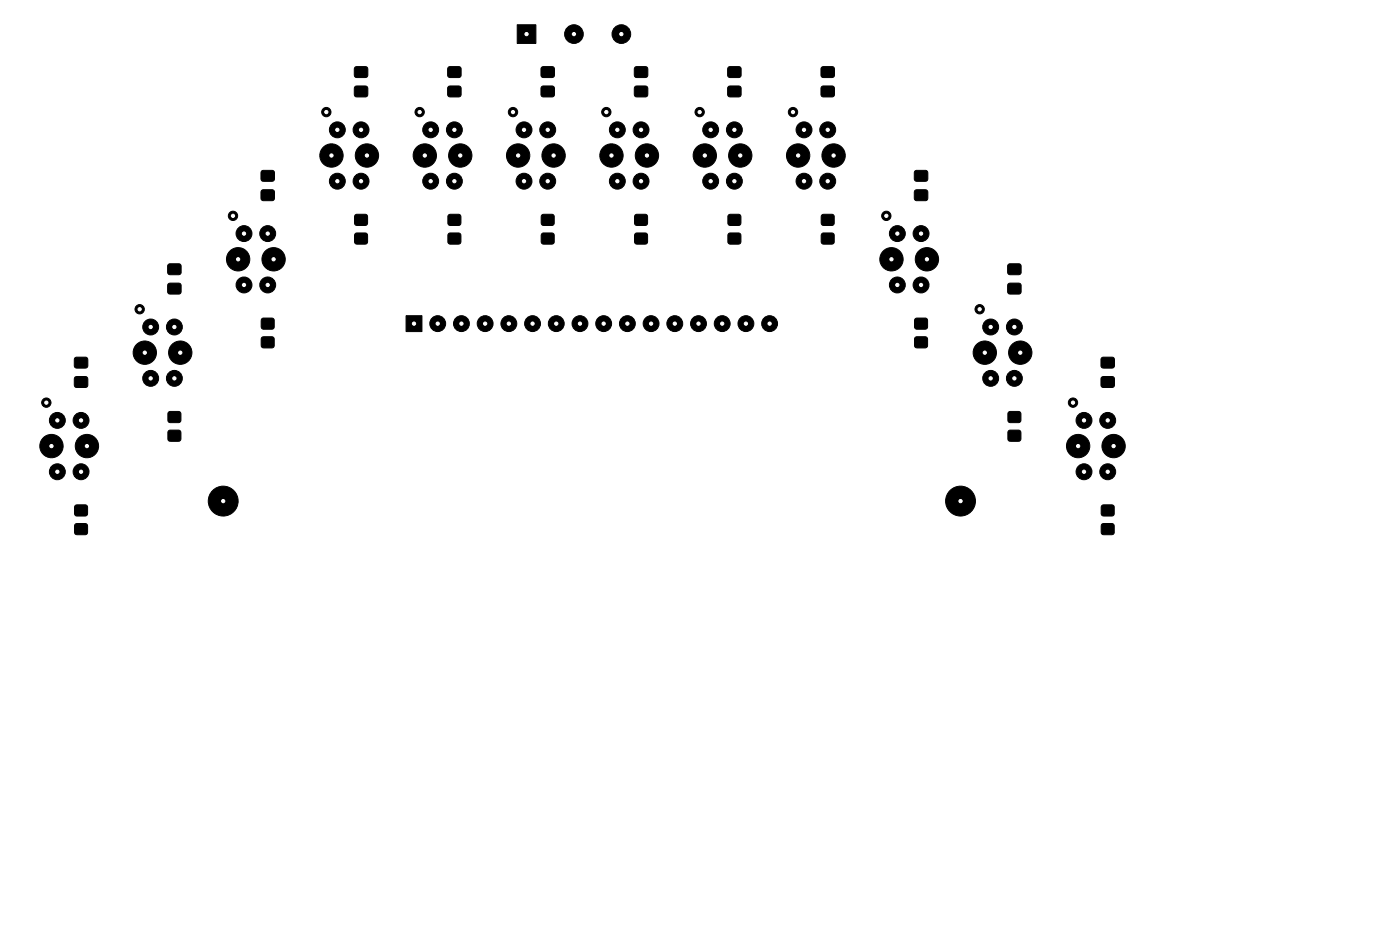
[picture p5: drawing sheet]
<svg xmlns="http://www.w3.org/2000/svg" width="150mm" height="100mm" viewBox="0 0 150 100" stroke-linecap="round" stroke-linejoin="round" font-family="sans-serif">
<g fill="#000" stroke="#000" stroke-width=".11">
<path d="M28 18.3l.2-.1h1l.1 .1 .1 .2-.1 .8-.1 .1h-1l-.2-.1v-.1zM38 9.3l.2-.1h1l.1 .1 .1 .2-.1 .8-.1 .1h-1l-.2-.1v-.2zM38 7.2l.2-.1h1l.1 .1 .1 .2-.1 .8-.1 .1h-1l-.2-.1v-.1zM48 9.3l.2-.1h1l.1 .1 .1 .2-.1 .8-.1 .1h-1l-.2-.1v-.2zM48 7.2l.2-.1h1l.1 .1 .1 .2-.1 .8-.1 .1h-1l-.2-.1v-.1zM55.4 2.7h2v2h-2zM58 9.3l.2-.1h1l.1 .1 .1 .2-.1 .8-.1 .1h-1l-.2-.1v-.2zM58 7.2l.2-.1h1l.1 .1 .1 .2-.1 .8-.1 .1h-1l-.2-.1v-.1zM68 9.3l.2-.1h1l.1 .1 .1 .2-.1 .8-.1 .1h-1l-.2-.1v-.2zM68 7.2l.2-.1h1l.1 .1 .1 .2-.1 .8-.1 .1h-1l-.2-.1v-.1zM78 9.3l.2-.1h1l.1 .1 .1 .2-.1 .8-.1 .1h-1l-.2-.1v-.2zM78 7.2l.2-.1h1l.1 .1 .1 .2-.1 .8-.1 .1h-1l-.2-.1v-.1z"/>
<path d="M88 9.3l.2-.1h1l.1 .1 .1 .2-.1 .8-.1 .1h-1l-.2-.1v-.2zM88 7.2l.2-.1h1l.1 .1 .1 .2-.1 .8-.1 .1h-1l-.2-.1v-.1zM98 18.3l.2-.1h1l.1 .1 .1 .2-.1 .8-.1 .1h-1l-.2-.1v-.1zM8 38.3l.2-.1h1l.1 .1 .1 .2-.1 .8-.1 .1h-1l-.2-.1v-.1zM18 30.4l.2-.1h1l.1 .1 .1 .2-.1 .8-.1 .1h-1l-.2-.1v-.2zM18 28.3l.2-.1h1l.1 .1 .1 .2-.1 .8-.1 .1h-1l-.2-.1v-.1zM28 20.4l.2-.1h1l.1 .1 .1 .2-.1 .8-.1 .1h-1l-.2-.1v-.2zM28.1 36.1h.1h.9h.2l.1 .2-.1 .9-.2 .1h-.9l-.1-.1-.1-.2zM28.1 34.1h.1h.9h.2l.1 .2-.1 .9-.2 .1h-.9l-.1-.1-.1-.2zM38.1 25l.1-.1h.9l.2 .1 .1 .2-.1 .9h-.2h-.9h-.1l-.1-.2zM38.1 23l.1-.1h.9l.2 .1 .1 .2-.1 .9h-.2h-.9h-.1l-.1-.2zM43.5 33.8h1.7v1.7h-1.7z"/>
<path d="M48.1 25l.1-.1h.9l.2 .1 .1 .2-.1 .9h-.2h-.9h-.1l-.1-.2zM48.1 23l.1-.1h.9l.2 .1 .1 .2-.1 .9h-.2h-.9h-.1l-.1-.2zM58.1 25l.1-.1h.9l.2 .1 .1 .2-.1 .9h-.2h-.9h-.1l-.1-.2zM58.1 23l.1-.1h.9l.2 .1 .1 .2-.1 .9h-.2h-.9h-.1l-.1-.2zM68.1 25l.1-.1h.9l.2 .1 .1 .2-.1 .9h-.2h-.9h-.1l-.1-.2zM68.1 23l.1-.1h.9l.2 .1 .1 .2-.1 .9h-.2h-.9h-.1l-.1-.2zM78.1 25l.1-.1h.9l.2 .1 .1 .2-.1 .9h-.2h-.9h-.1l-.1-.2zM78.1 23l.1-.1h.9l.2 .1 .1 .2-.1 .9h-.2h-.9h-.1l-.1-.2zM88.1 25l.1-.1h.9l.2 .1 .1 .2-.1 .9h-.2h-.9h-.1l-.1-.2zM88.1 23l.1-.1h.9l.2 .1 .1 .2-.1 .9h-.2h-.9h-.1l-.1-.2zM98 20.4l.2-.1h1l.1 .1 .1 .2-.1 .8-.1 .1h-1l-.2-.1v-.2zM98.1 36.1h.1h.9h.2l.1 .2-.1 .9-.2 .1h-.9l-.1-.1-.1-.2z"/>
<path d="M98.1 34.1h.1h.9h.2l.1 .2-.1 .9-.2 .1h-.9l-.1-.1-.1-.2zM108 30.4l.2-.1h1l.1 .1 .1 .2-.1 .8-.1 .1h-1l-.2-.1v-.2zM108 28.3l.2-.1h1l.1 .1 .1 .2-.1 .8-.1 .1h-1l-.2-.1v-.1zM118 38.3l.2-.1h1l.1 .1 .1 .2-.1 .8-.1 .1h-1l-.2-.1v-.1zM8 40.4l.2-.1h1l.1 .1 .1 .2-.1 .8-.1 .1h-1l-.2-.1v-.2zM8.1 56.1h.1h.9h.2l.1 .2-.1 .9-.2 .1h-.9l-.1-.1-.1-.2zM8.1 54.1h.1h.9h.2l.1 .2-.1 .9-.2 .1h-.9l-.1-.1-.1-.2zM18.1 46.1h.1h.9h.2l.1 .2-.1 .9-.2 .1h-.9l-.1-.1-.1-.2zM18.1 44.1h.1h.9h.2l.1 .2-.1 .9-.2 .1h-.9l-.1-.1-.1-.2zM108.1 46.1h.1h.9h.2l.1 .2-.1 .9-.2 .1h-.9l-.1-.1-.1-.2zM108.1 44.1h.1h.9h.2l.1 .2-.1 .9-.2 .1h-.9l-.1-.1-.1-.2zM118 40.4l.2-.1h1l.1 .1 .1 .2-.1 .8-.1 .1h-1l-.2-.1v-.2z"/>
<path d="M118.1 56.1h.1h.9h.2l.1 .2-.1 .9-.2 .1h-.9l-.1-.1-.1-.2zM118.1 54.1h.1h.9h.2l.1 .2-.1 .9-.2 .1h-.9l-.1-.1-.1-.2z"/>
<circle cx="35" cy="12" r=".5"/>
<circle cx="35.5" cy="16.7" r="1.25"/>
<circle cx="36.1" cy="19.4" r=".85"/>
<circle cx="36.1" cy="13.9" r=".85"/>
<circle cx="38.7" cy="19.4" r=".85"/>
<circle cx="38.7" cy="13.9" r=".85"/>
<circle cx="39.3" cy="16.7" r="1.25"/>
<circle cx="45" cy="12" r=".5"/>
<circle cx="45.5" cy="16.7" r="1.25"/>
<circle cx="46.1" cy="19.4" r=".85"/>
<circle cx="46.1" cy="13.9" r=".85"/>
<circle cx="48.7" cy="19.4" r=".85"/>
<circle cx="48.7" cy="13.9" r=".85"/>
<circle cx="49.3" cy="16.7" r="1.25"/>
<circle cx="55" cy="12" r=".5"/>
<circle cx="55.5" cy="16.7" r="1.25"/>
<circle cx="56.1" cy="19.4" r=".85"/>
<circle cx="56.1" cy="13.9" r=".85"/>
<circle cx="58.7" cy="19.4" r=".85"/>
<circle cx="58.7" cy="13.9" r=".85"/>
<circle cx="59.3" cy="16.7" r="1.25"/>
<circle cx="61.5" cy="3.7" r="1"/>
<circle cx="65" cy="12" r=".5"/>
<circle cx="65.5" cy="16.7" r="1.25"/>
<circle cx="66.1" cy="19.4" r=".85"/>
<circle cx="66.1" cy="13.9" r=".85"/>
<circle cx="66.6" cy="3.7" r="1"/>
<circle cx="68.7" cy="19.4" r=".85"/>
<circle cx="68.7" cy="13.9" r=".85"/>
<circle cx="69.3" cy="16.7" r="1.25"/>
<circle cx="75" cy="12" r=".5"/>
<circle cx="75.5" cy="16.7" r="1.25"/>
<circle cx="76.1" cy="19.4" r=".85"/>
<circle cx="76.1" cy="13.9" r=".85"/>
<circle cx="78.7" cy="19.4" r=".85"/>
<circle cx="78.7" cy="13.9" r=".85"/>
<circle cx="79.3" cy="16.7" r="1.25"/>
<circle cx="85" cy="12" r=".5"/>
<circle cx="85.5" cy="16.7" r="1.25"/>
<circle cx="86.1" cy="19.4" r=".85"/>
<circle cx="86.1" cy="13.9" r=".85"/>
<circle cx="88.7" cy="19.4" r=".85"/>
<circle cx="88.7" cy="13.9" r=".85"/>
<circle cx="89.3" cy="16.7" r="1.25"/>
<circle cx="15" cy="33.1" r=".5"/>
<circle cx="15.5" cy="37.8" r="1.25"/>
<circle cx="16.1" cy="35" r=".85"/>
<circle cx="18.7" cy="35" r=".85"/>
<circle cx="19.3" cy="37.8" r="1.25"/>
<circle cx="25" cy="23.1" r=".5"/>
<circle cx="25.5" cy="27.8" r="1.25"/>
<circle cx="26.1" cy="30.5" r=".85"/>
<circle cx="26.1" cy="25" r=".85"/>
<circle cx="28.7" cy="30.5" r=".85"/>
<circle cx="28.7" cy="25" r=".85"/>
<circle cx="29.3" cy="27.8" r="1.25"/>
<circle cx="46.9" cy="34.7" r=".85"/>
<circle cx="49.4" cy="34.7" r=".85"/>
<circle cx="52" cy="34.7" r=".85"/>
<circle cx="54.5" cy="34.7" r=".85"/>
<circle cx="57.1" cy="34.7" r=".85"/>
<circle cx="59.6" cy="34.7" r=".85"/>
<circle cx="62.1" cy="34.7" r=".85"/>
<circle cx="64.7" cy="34.7" r=".85"/>
<circle cx="67.2" cy="34.7" r=".85"/>
<circle cx="69.8" cy="34.7" r=".85"/>
<circle cx="72.3" cy="34.7" r=".85"/>
<circle cx="74.8" cy="34.7" r=".85"/>
<circle cx="77.4" cy="34.7" r=".85"/>
<circle cx="79.9" cy="34.7" r=".85"/>
<circle cx="82.5" cy="34.7" r=".85"/>
<circle cx="95" cy="23.1" r=".5"/>
<circle cx="95.5" cy="27.8" r="1.25"/>
<circle cx="96.1" cy="30.5" r=".85"/>
<circle cx="96.1" cy="25" r=".85"/>
<circle cx="98.7" cy="30.5" r=".85"/>
<circle cx="98.7" cy="25" r=".85"/>
<circle cx="99.3" cy="27.8" r="1.25"/>
<circle cx="105" cy="33.1" r=".5"/>
<circle cx="105.5" cy="37.8" r="1.25"/>
<circle cx="106.1" cy="35" r=".85"/>
<circle cx="108.7" cy="35" r=".85"/>
<circle cx="109.3" cy="37.8" r="1.25"/>
<circle cx="5" cy="43.1" r=".5"/>
<circle cx="5.5" cy="47.8" r="1.25"/>
<circle cx="6.1" cy="50.5" r=".85"/>
<circle cx="6.1" cy="45" r=".85"/>
<circle cx="8.7" cy="50.5" r=".85"/>
<circle cx="8.7" cy="45" r=".85"/>
<circle cx="9.3" cy="47.8" r="1.25"/>
<circle cx="16.1" cy="40.5" r=".85"/>
<circle cx="18.7" cy="40.5" r=".85"/>
<circle cx="23.9" cy="53.7" r="1.6"/>
<circle cx="102.9" cy="53.7" r="1.6"/>
<circle cx="106.1" cy="40.5" r=".85"/>
<circle cx="108.7" cy="40.5" r=".85"/>
<circle cx="115" cy="43.1" r=".5"/>
<circle cx="115.5" cy="47.8" r="1.25"/>
<circle cx="116.1" cy="50.5" r=".85"/>
<circle cx="116.1" cy="45" r=".85"/>
<circle cx="118.7" cy="50.5" r=".85"/>
<circle cx="118.7" cy="45" r=".85"/>
<circle cx="119.3" cy="47.8" r="1.25"/>
</g>
<g fill="#fff" stroke="#fff" stroke-width=".11">
<circle cx="45" cy="12" r=".18"/>
<circle cx="49.3" cy="16.7" r=".17"/>
<circle cx="45.5" cy="16.7" r=".17"/>
<circle cx="48.7" cy="19.4" r=".17"/>
<circle cx="46.1" cy="19.4" r=".17"/>
<circle cx="48.7" cy="13.9" r=".17"/>
<circle cx="46.1" cy="13.9" r=".17"/>
<circle cx="23.9" cy="53.7" r=".17"/>
<circle cx="115" cy="43.1" r=".18"/>
<circle cx="119.3" cy="47.8" r=".18"/>
<circle cx="115.5" cy="47.8" r=".18"/>
<circle cx="118.7" cy="50.5" r=".17"/>
<circle cx="116.1" cy="50.5" r=".17"/>
<circle cx="118.7" cy="45" r=".17"/>
<circle cx="116.1" cy="45" r=".17"/>
<circle cx="65" cy="12" r=".18"/>
<circle cx="69.3" cy="16.7" r=".17"/>
<circle cx="65.5" cy="16.7" r=".17"/>
<circle cx="68.7" cy="19.4" r=".17"/>
<circle cx="66.1" cy="19.4" r=".17"/>
<circle cx="68.7" cy="13.9" r=".17"/>
<circle cx="66.1" cy="13.9" r=".17"/>
<circle cx="55" cy="12" r=".17"/>
<circle cx="59.3" cy="16.7" r=".17"/>
<circle cx="55.5" cy="16.7" r=".17"/>
<circle cx="58.7" cy="19.4" r=".17"/>
<circle cx="56.1" cy="19.4" r=".17"/>
<circle cx="58.7" cy="13.9" r=".17"/>
<circle cx="56.1" cy="13.9" r=".17"/>
<circle cx="15" cy="33.1" r=".17"/>
<circle cx="19.3" cy="37.8" r=".18"/>
<circle cx="15.5" cy="37.8" r=".18"/>
<circle cx="18.7" cy="40.5" r=".17"/>
<circle cx="16.1" cy="40.5" r=".17"/>
<circle cx="18.7" cy="35" r=".17"/>
<circle cx="16.1" cy="35" r=".17"/>
<circle cx="25" cy="23.1" r=".17"/>
<circle cx="29.3" cy="27.8" r=".17"/>
<circle cx="25.5" cy="27.8" r=".18"/>
<circle cx="28.7" cy="30.5" r=".17"/>
<circle cx="26.1" cy="30.5" r=".17"/>
<circle cx="28.7" cy="25" r=".17"/>
<circle cx="26.1" cy="25" r=".17"/>
<circle cx="102.9" cy="53.7" r=".17"/>
<circle cx="105" cy="33.1" r=".17"/>
<circle cx="109.3" cy="37.8" r=".18"/>
<circle cx="105.5" cy="37.8" r=".18"/>
<circle cx="108.7" cy="40.5" r=".17"/>
<circle cx="106.1" cy="40.5" r=".17"/>
<circle cx="108.7" cy="35" r=".17"/>
<circle cx="106.1" cy="35" r=".17"/>
<circle cx="35" cy="12" r=".18"/>
<circle cx="39.3" cy="16.7" r=".17"/>
<circle cx="35.5" cy="16.7" r=".17"/>
<circle cx="38.7" cy="19.4" r=".17"/>
<circle cx="36.1" cy="19.4" r=".17"/>
<circle cx="38.7" cy="13.9" r=".17"/>
<circle cx="36.1" cy="13.9" r=".17"/>
<circle cx="5" cy="43.1" r=".18"/>
<circle cx="9.3" cy="47.8" r=".18"/>
<circle cx="5.5" cy="47.8" r=".18"/>
<circle cx="8.7" cy="50.5" r=".17"/>
<circle cx="6.1" cy="50.5" r=".17"/>
<circle cx="8.7" cy="45" r=".17"/>
<circle cx="6.1" cy="45" r=".17"/>
<circle cx="75" cy="12" r=".18"/>
<circle cx="79.3" cy="16.7" r=".17"/>
<circle cx="75.5" cy="16.7" r=".17"/>
<circle cx="78.7" cy="19.4" r=".17"/>
<circle cx="76.1" cy="19.4" r=".17"/>
<circle cx="78.7" cy="13.9" r=".17"/>
<circle cx="76.1" cy="13.9" r=".17"/>
<circle cx="85" cy="12" r=".18"/>
<circle cx="89.3" cy="16.7" r=".17"/>
<circle cx="85.5" cy="16.7" r=".17"/>
<circle cx="88.7" cy="19.4" r=".18"/>
<circle cx="86.1" cy="19.4" r=".18"/>
<circle cx="88.7" cy="13.9" r=".18"/>
<circle cx="86.1" cy="13.9" r=".18"/>
<circle cx="95" cy="23.1" r=".17"/>
<circle cx="99.3" cy="27.8" r=".17"/>
<circle cx="95.5" cy="27.8" r=".17"/>
<circle cx="98.7" cy="30.5" r=".17"/>
<circle cx="96.1" cy="30.5" r=".17"/>
<circle cx="98.7" cy="25" r=".17"/>
<circle cx="96.1" cy="25" r=".17"/>
<circle cx="56.4" cy="3.7" r=".18"/>
<circle cx="61.5" cy="3.7" r=".18"/>
<circle cx="66.6" cy="3.7" r=".18"/>
<circle cx="44.4" cy="34.7" r=".17"/>
<circle cx="46.9" cy="34.7" r=".17"/>
<circle cx="49.4" cy="34.7" r=".17"/>
<circle cx="52" cy="34.7" r=".17"/>
<circle cx="54.5" cy="34.7" r=".17"/>
<circle cx="57.1" cy="34.7" r=".17"/>
<circle cx="59.6" cy="34.7" r=".17"/>
<circle cx="62.1" cy="34.7" r=".17"/>
<circle cx="64.7" cy="34.7" r=".17"/>
<circle cx="67.2" cy="34.7" r=".17"/>
<circle cx="69.8" cy="34.7" r=".17"/>
<circle cx="72.3" cy="34.7" r=".17"/>
<circle cx="74.8" cy="34.7" r=".17"/>
<circle cx="77.4" cy="34.7" r=".17"/>
<circle cx="79.9" cy="34.7" r=".17"/>
<circle cx="82.5" cy="34.7" r=".17"/>
</g>
</svg>
